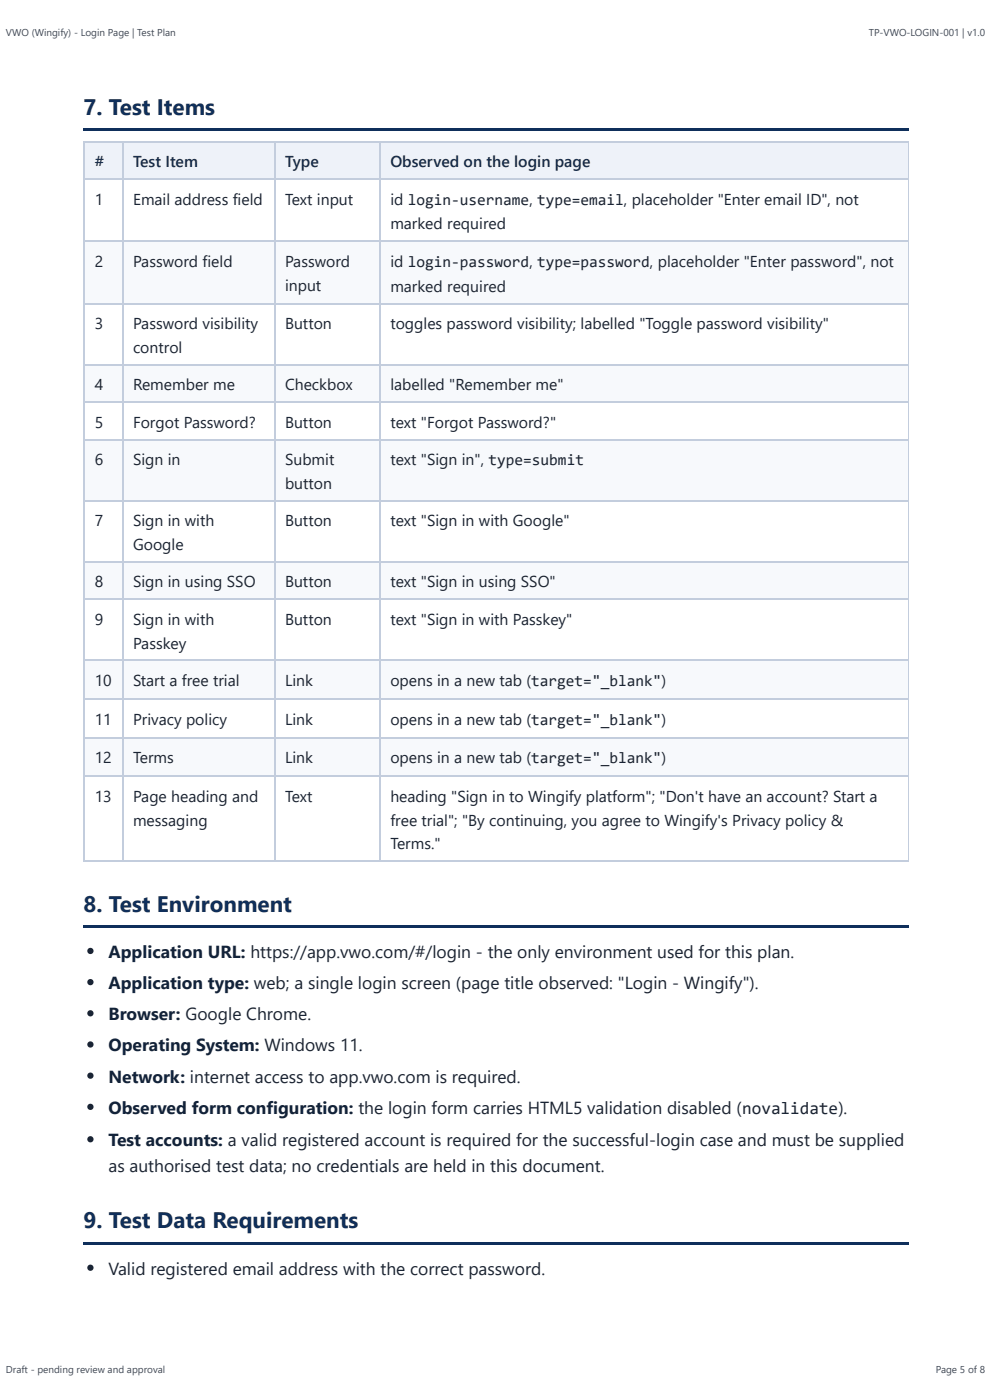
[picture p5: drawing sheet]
<svg xmlns="http://www.w3.org/2000/svg" width="210mm" height="297mm" viewBox="0 0 210 297" stroke-linecap="round" stroke-linejoin="round" font-family="sans-serif">
<defs><g id="words">
<g font-size="4.8" fill="#0f2f5b">
<text x="17.7" y="24.3">7. Test Items</text>
<text x="17.7" y="193.4">8. Test Environment</text>
<text x="17.7" y="260.6">9. Test Data Requirements</text>
</g>
<g font-size="3.7" fill="#12233a">
<text x="23" y="203.2">Application URL: https://app.vwo.com/#/login - the only environment used for this plan.</text>
<text x="23" y="209.8">Application type: web; a single login screen (page title observed: &quot;Login - Wingify&quot;).</text>
<text x="23" y="216.4">Browser: Google Chrome.</text>
<text x="23" y="223">Operating System: Windows 11.</text>
<text x="23" y="229.7">Network: internet access to app.vwo.com is required.</text>
<text x="23" y="236.3">Observed form configuration: the login form carries HTML5 validation disabled (novalidate).</text>
<text x="23" y="243.2">Test accounts: a valid registered account is required for the successful-login case and must be supplied</text>
</g>
<g font-size="3.7" fill="#1c2431">
<text x="23" y="248.7">as authorised test data; no credentials are held in this document.</text>
<text x="23" y="270.4">Valid registered email address with the correct password.</text>
</g>
<g font-size="3.3" fill="#12294a">
<text x="20.1" y="35.5">#</text>
<text x="28.2" y="35.5">Test Item</text>
<text x="60.5" y="35.5">Type</text>
<text x="82.8" y="35.5">Observed on the login page</text>
</g>
<g font-size="3.3" fill="#1c2431">
<text x="20.1" y="43.4">1</text>
<text x="28.2" y="43.4">Email address field</text>
<text x="60.5" y="43.4">Text input</text>
<text x="82.8" y="43.4">id login-username, type=email, placeholder &quot;Enter email ID&quot;, not</text>
<text x="82.8" y="48.7">marked required</text>
<text x="20.1" y="56.6">2</text>
<text x="28.2" y="56.6">Password field</text>
<text x="60.5" y="56.6">Password</text>
<text x="82.8" y="56.6">id login-password, type=password, placeholder &quot;Enter password&quot;, not</text>
<text x="60.5" y="61.6">input</text>
<text x="82.8" y="61.9">marked required</text>
<text x="20.1" y="69.9">3</text>
<text x="28.2" y="69.9">Password visibility</text>
<text x="60.5" y="69.9">Button</text>
<text x="82.8" y="69.9">toggles password visibility; labelled &quot;Toggle password visibility&quot;</text>
<text x="28.2" y="74.9">control</text>
<text x="20.1" y="82.8">4</text>
<text x="28.2" y="82.8">Remember me</text>
<text x="60.5" y="82.8">Checkbox</text>
<text x="82.8" y="82.8">labelled &quot;Remember me&quot;</text>
<text x="20.1" y="90.8">5</text>
<text x="28.2" y="90.8">Forgot Password?</text>
<text x="60.5" y="90.8">Button</text>
<text x="82.8" y="90.8">text &quot;Forgot Password?&quot;</text>
<text x="20.1" y="98.7">6</text>
<text x="28.2" y="98.7">Sign in</text>
<text x="60.5" y="98.7">Submit</text>
<text x="82.8" y="98.7">text &quot;Sign in&quot;, type=submit</text>
<text x="60.5" y="103.7">button</text>
<text x="20.1" y="111.7">7</text>
<text x="28.2" y="111.7">Sign in with</text>
<text x="60.5" y="111.7">Button</text>
<text x="82.8" y="111.7">text &quot;Sign in with Google&quot;</text>
<text x="28.2" y="116.7">Google</text>
<text x="20.1" y="124.6">8</text>
<text x="28.2" y="124.6">Sign in using SSO</text>
<text x="60.5" y="124.6">Button</text>
<text x="82.8" y="124.6">text &quot;Sign in using SSO&quot;</text>
<text x="20.1" y="132.6">9</text>
<text x="28.2" y="132.6">Sign in with</text>
<text x="28.2" y="137.6">Passkey</text>
<text x="60.5" y="132.6">Button</text>
<text x="82.8" y="132.6">text &quot;Sign in with Passkey&quot;</text>
<text x="20.1" y="145.5">10</text>
<text x="28.2" y="145.5">Start a free trial</text>
<text x="60.5" y="145.5">Link</text>
<text x="82.8" y="145.5">opens in a new tab (target=&quot;_blank&quot;)</text>
<text x="20.1" y="153.7">11</text>
<text x="28.2" y="153.7">Privacy policy</text>
<text x="60.5" y="153.7">Link</text>
<text x="82.8" y="153.7">opens in a new tab (target=&quot;_blank&quot;)</text>
<text x="20.1" y="161.9">12</text>
<text x="28.2" y="161.9">Terms</text>
<text x="60.5" y="161.9">Link</text>
<text x="82.8" y="161.9">opens in a new tab (target=&quot;_blank&quot;)</text>
<text x="20.1" y="170.1">13</text>
<text x="28.2" y="170.1">Page heading and</text>
<text x="60.5" y="170.1">Text</text>
<text x="82.8" y="170.1">heading &quot;Sign in to Wingify platform&quot;; &quot;Don't have an account? Start a</text>
<text x="28.2" y="175.2">messaging</text>
<text x="82.8" y="175.2">free trial&quot;; &quot;By continuing, you agree to Wingify's Privacy policy &amp;</text>
<text x="82.8" y="180.2">Terms.&quot;</text>
</g>
<g font-size="2.1" fill="#444952">
<text x="1.3" y="7.7">VWO (Wingify) - Login Page | Test Plan</text>
<text x="184.3" y="7.7">TP-VWO-LOGIN-001 | v1.0</text>
<text x="1.3" y="291.3">Draft - pending review and approval</text>
<text x="198.5" y="291.3">Page 5 of 8</text>
</g>
</g></defs>
<path d="M17.7 27.3h175.1v.5h-175.1z" fill="#0f2f5b"/>
<g fill="#eef2f9">
<path d="M18 30.2h7.9v7.9h-7.9z"/>
<path d="M25.9 30.2h32.3v7.9h-32.3z"/>
<path d="M58.2 30.2h22.2v7.9h-22.2z"/>
<path d="M80.4 30.2h112.4v7.9h-112.4z"/>
</g>
<g fill="#f7f9fc">
<path d="M18 51.3h7.9v13.3h-7.9z"/>
<path d="M25.9 51.3h32.3v13.3h-32.3z"/>
<path d="M58.2 51.3h22.2v13.3h-22.2z"/>
<path d="M80.4 51.3h112.4v13.3h-112.4z"/>
<path d="M18 77.5h7.9v8h-7.9z"/>
<path d="M25.9 77.5h32.3v8h-32.3z"/>
<path d="M58.2 77.5h22.2v8h-22.2z"/>
<path d="M80.4 77.5h112.4v8h-112.4z"/>
<path d="M18 93.4h7.9v13h-7.9z"/>
<path d="M25.9 93.4h32.3v13h-32.3z"/>
<path d="M58.2 93.4h22.2v13h-22.2z"/>
<path d="M80.4 93.4h112.4v13h-112.4z"/>
<path d="M18 119.3h7.9v8h-7.9z"/>
<path d="M25.9 119.3h32.3v8h-32.3z"/>
<path d="M58.2 119.3h22.2v8h-22.2z"/>
<path d="M80.4 119.3h112.4v8h-112.4z"/>
<path d="M18 140.2h7.9v8.2h-7.9z"/>
<path d="M25.9 140.2h32.3v8.2h-32.3z"/>
<path d="M58.2 140.2h22.2v8.2h-22.2z"/>
<path d="M80.4 140.2h112.4v8.2h-112.4z"/>
<path d="M18 156.6h7.9v8.2h-7.9z"/>
<path d="M25.9 156.6h32.3v8.2h-32.3z"/>
<path d="M58.2 156.6h22.2v8.2h-22.2z"/>
<path d="M80.4 156.6h112.4v8.2h-112.4z"/>
</g>
<g fill="none" stroke="#c3cddd" stroke-width=".26">
<path d="M17.7 30h175.1M17.7 38h175.1M17.9 29.9v152.9M26.1 29.9v152.9M58.3 29.9v152.9M80.6 29.9v152.9M17.7 51.2h175.1M17.7 64.4h175.1M17.7 77.4h175.1M17.7 85.3h175.1M17.7 93.3h175.1M17.7 106.2h175.1"/>
<path d="M17.7 119.2h175.1M17.7 127.1h175.1M17.7 140.1h175.1M17.7 148.3h175.1M17.7 156.5h175.1M17.7 164.7h175.1M17.7 182.7h175.1"/>
</g>
<path d="M192.7 29.9v152.9" fill="none" stroke="#c3cddd" stroke-width=".21"/>
<g fill="#0f2f5b">
<path d="M17.7 196.3h175.1v.6h-175.1z"/>
<path d="M17.7 263.5h175.1v.6h-175.1z"/>
</g>
<g fill="#1c2431">
<circle cx="19.2" cy="201.7" r=".66"/>
<circle cx="19.2" cy="208.4" r=".66"/>
<circle cx="19.2" cy="215" r=".66"/>
<circle cx="19.2" cy="221.6" r=".66"/>
<circle cx="19.2" cy="228.2" r=".66"/>
<circle cx="19.2" cy="234.8" r=".66"/>
<circle cx="19.2" cy="241.7" r=".66"/>
<circle cx="19.2" cy="268.9" r=".66"/>
</g>
<use href="#words"/>
</svg>
